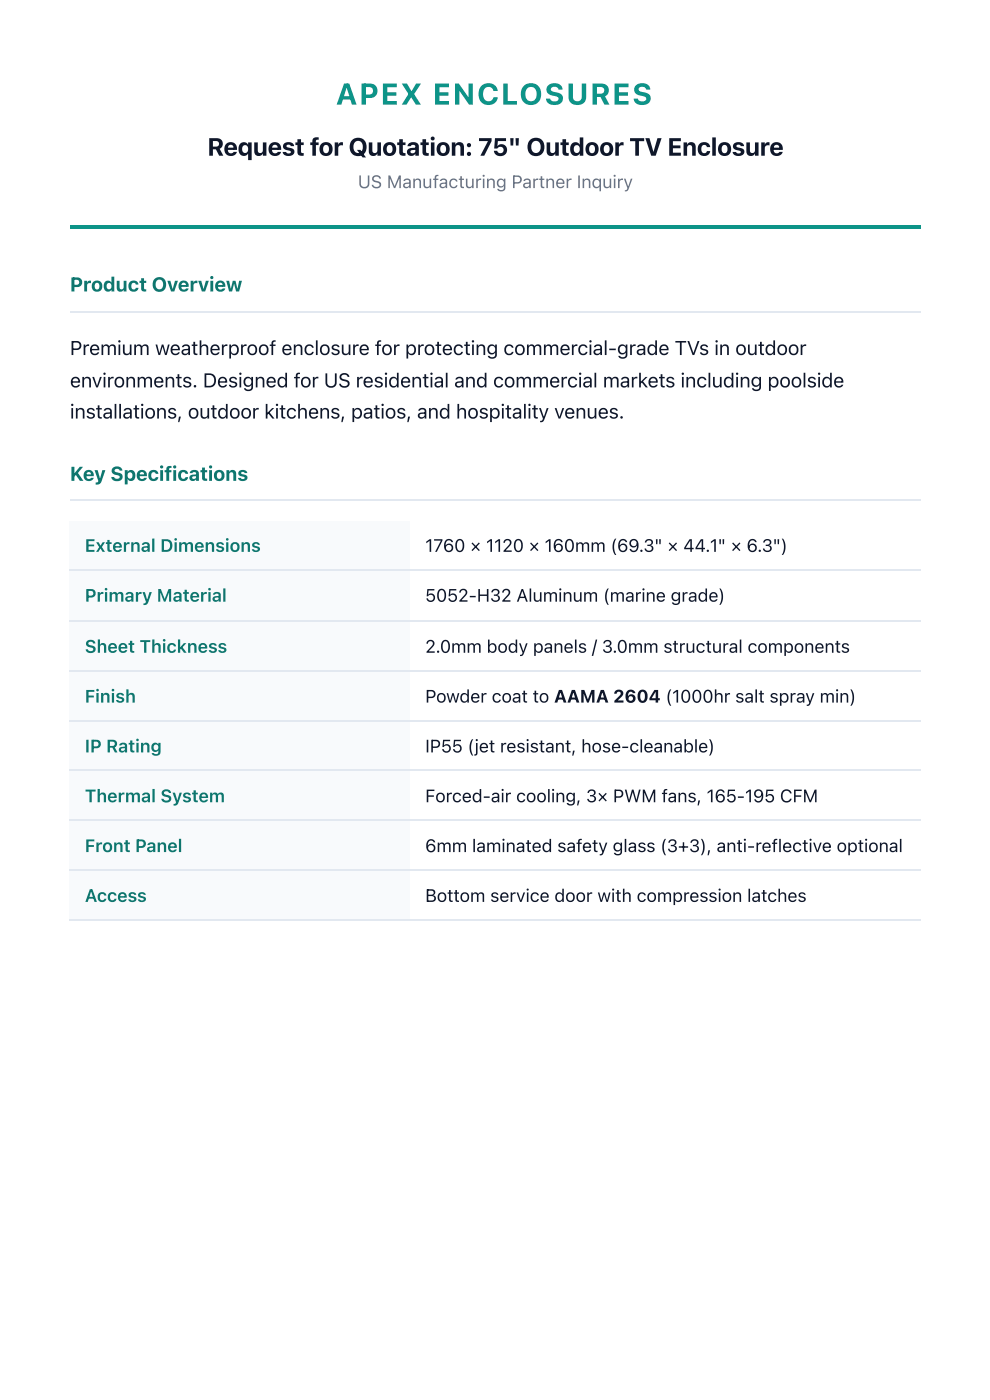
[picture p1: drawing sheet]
<svg xmlns="http://www.w3.org/2000/svg" width="210mm" height="297mm" viewBox="0 0 210 297" stroke-linecap="round" stroke-linejoin="round" font-family="sans-serif">
<defs><g id="words">
<text font-size="6.3" fill="#0d9488" x="71.4" y="22.2">APEX ENCLOSURES</text>
<text font-size="5.3" fill="#0f172a" x="44" y="33.1">Request for Quotation: 75&quot; Outdoor TV Enclosure</text>
<g font-size="4.2" fill="#0f766e">
<text x="14.8" y="61.9">Product Overview</text>
<text x="14.8" y="102.1">Key Specifications</text>
</g>
<g font-size="4.2" fill="#0f172a">
<text x="14.8" y="75.4">Premium weatherproof enclosure for protecting commercial-grade TVs in outdoor</text>
<text x="14.8" y="82.3">environments. Designed for US residential and commercial markets including poolside</text>
<text x="14.8" y="88.9">i</text>
<text x="15.8" y="88.9">nstallations, outdoor kitchens, patios, and hospitality venues.</text>
</g>
<text font-size="3.8" fill="#64748b" x="76" y="40">US Manufacturing Partner Inquiry</text>
<g font-size="3.8" fill="#0f766e">
<text x="18" y="117.2">External Dimensions</text>
<text x="18" y="127.8">Primary Material</text>
<text x="18" y="138.6">Sheet Thickness</text>
<text x="18" y="149.2">Finish</text>
<text x="18" y="159.8">IP Rating</text>
<text x="18" y="170.4">Thermal System</text>
<text x="18" y="181">Front Panel</text>
<text x="18" y="191.6">Access</text>
</g>
<g font-size="3.8" fill="#0f172a">
<text x="90.3" y="117.2">1760 × 1120 × 160mm (69.3&quot; × 44.1&quot; × 6.3&quot;)</text>
<text x="90.3" y="127.8">5052-H32 Aluminum (marine grade)</text>
<text x="90.3" y="138.6">2.0mm body panels / 3.0mm structural components</text>
<text x="90.3" y="149.2">Powder coat to AAMA 2604 (1000hr salt spray min)</text>
<text x="90.3" y="159.8">IP55 (jet resistant, hose-cleanable)</text>
<text x="90.3" y="170.4">Forced-air cooling, 3× PWM fans, 165-195 CFM</text>
<text x="90.3" y="181">6mm laminated safety glass (3+3), anti-reflective optional</text>
<text x="90.3" y="191.6">Bottom service door with compression latches</text>
</g>
</g></defs>
<path d="M14.8 47.9h180.7v.8h-180.7z" fill="#0d9488"/>
<path d="M14.8 66.3h180.7M14.8 106.2h180.7" fill="none" stroke="#e2e8f0" stroke-width=".26"/>
<g fill="#f8fafc">
<path d="M14.8 110.6h72.2v10.6h-72.2z"/>
<path d="M14.8 121.2h72.2v10.6h-72.2z"/>
<path d="M14.8 131.8h72.2v10.5h-72.2z"/>
<path d="M14.8 142.3h72.2v10.6h-72.2z"/>
<path d="M14.8 152.9h72.2v10.6h-72.2z"/>
<path d="M14.8 163.5h72.2v10.6h-72.2z"/>
<path d="M14.8 174.1h72.2v10.6h-72.2z"/>
<path d="M14.8 184.7h72.2v10.6h-72.2z"/>
</g>
<path d="M14.8 121h180.7M14.8 131.9h180.7M14.8 142.5h180.7M14.8 153.1h180.7M14.8 163.6h180.7M14.8 174.2h180.7M14.8 184.8h180.7M14.8 195.4h180.7" fill="none" stroke="#e2e8f0" stroke-width=".26"/>
<use href="#words"/>
</svg>
